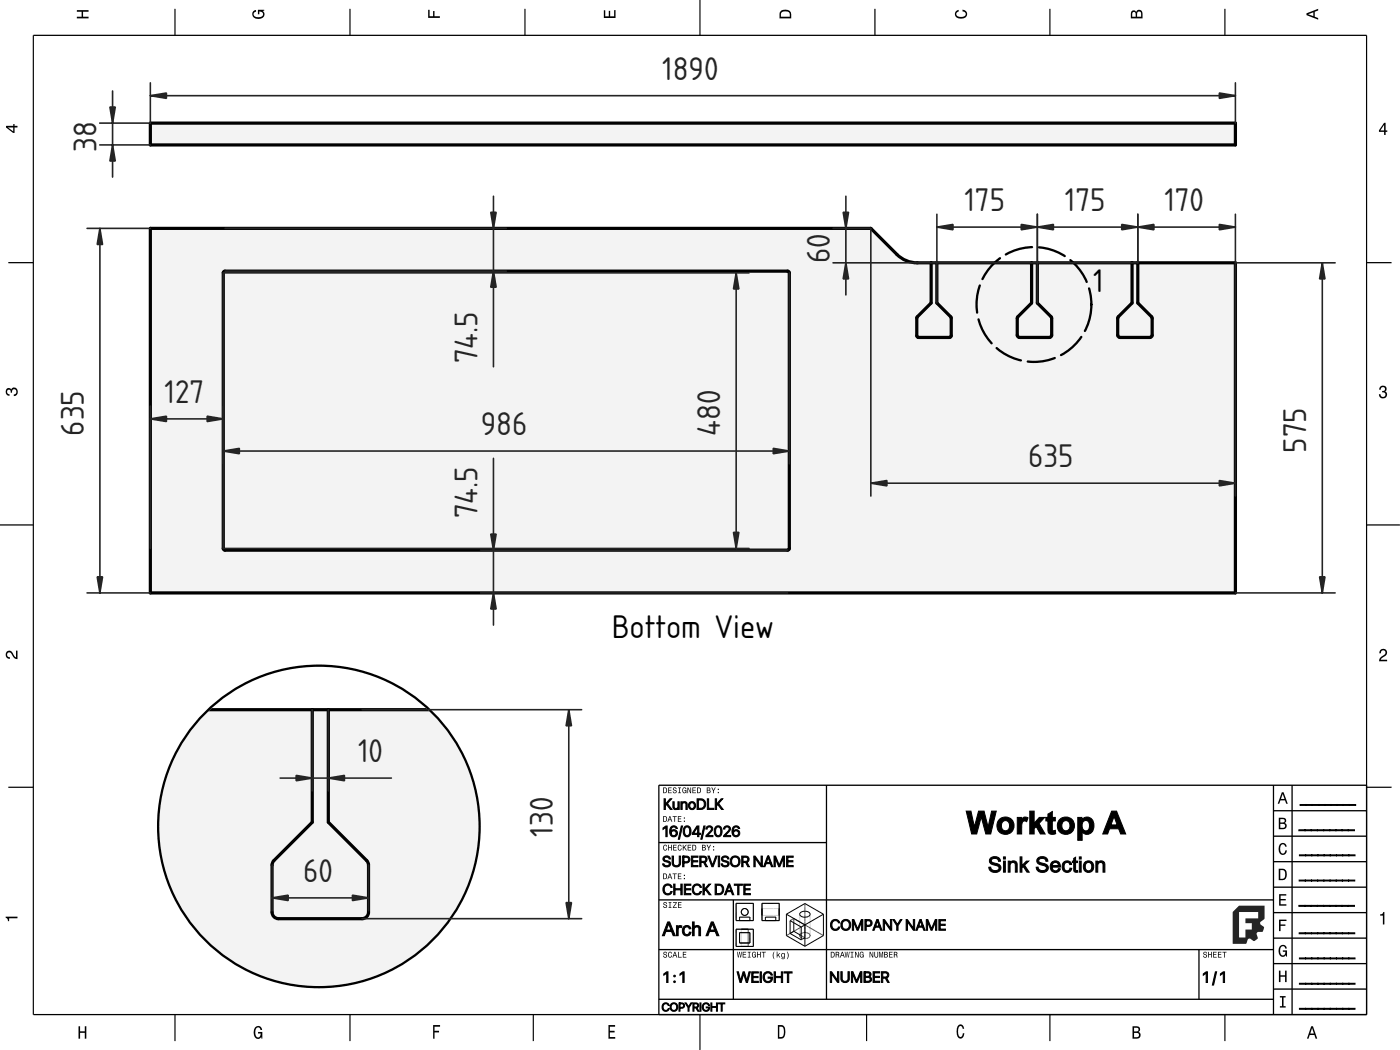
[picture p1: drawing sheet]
<svg xmlns="http://www.w3.org/2000/svg" width="305mm" height="229mm" viewBox="0 0 305 229" stroke-linecap="round" stroke-linejoin="round" font-family="sans-serif">
<defs><g id="words">
<g font-size="6.7" fill="#212529">
<text x="144.2" y="17.4">1890</text>
<text x="21" y="33" transform="rotate(-90 21 33)">38</text>
<text x="210" y="46">175</text>
<text x="231.8" y="46">175</text>
<text x="253.5" y="46">170</text>
<text x="180.7" y="57.2" transform="rotate(-90 180.7 57.2)">60</text>
<text x="104" y="79.1" transform="rotate(-90 104 79.1)">74.5</text>
<text x="35.8" y="87.7">127</text>
<text x="18.3" y="94.8" transform="rotate(-90 18.3 94.8)">635</text>
<text x="104.7" y="94.7">986</text>
<text x="156.8" y="94.9" transform="rotate(-90 156.8 94.9)">480</text>
<text x="223.9" y="101.7">635</text>
<text x="284.4" y="98.6" transform="rotate(-90 284.4 98.6)">575</text>
<text x="104" y="112.9" transform="rotate(-90 104 112.9)">74.5</text>
<text x="78" y="165.9">10</text>
<text x="120.4" y="182.1" transform="rotate(-90 120.4 182.1)">130</text>
<text x="66" y="192">60</text>
</g>
<g font-size="6.7">
<text x="238" y="63.5">1</text>
<text x="133.2" y="138.9">Bottom View</text>
</g>
</g></defs>
<g fill="none" stroke="#000" stroke-width=".26">
<path d="M7.3 7.7h290.2v213.2h-290.2zM38.1 1.9v5.8M76.2 1.9v5.8M114.3 1.9v5.8M152.4 0v7.7M190.5 1.9v5.8M228.6 1.9v5.8M266.7 1.9v5.8M1.8 57.2h5.5M297.5 57.2h5.5M0 114.3h7.3M297.5 114.3h7.3"/>
<path d="M1.8 171.4h5.5M297.5 171.4h5.5M38.1 220.9v5.8M76.2 220.9v5.8M116.1 220.9v5.8M152.4 220.9v7.7M188.7 220.9v5.8M228.6 220.9v5.8M266.7 220.9v5.8"/>
</g>
<g fill="#000">
<path d="M16.7 2.2h2.6v.4h-1.2v1h1.2v.4h-2.6v-.4h1.1v-1h-1.1z" fill-rule="evenodd"/>
<path d="M55.1 2.5l.6-.3v.3l-.2 .1a.54 .54 0 0 0-.3 .5 .54 .54 0 0 0 .3 .5 1.19 1.19 0 0 0 1.8-.5 .68 .68 0 0 0-.8-.6v.6h-.4v-1h1.4v.2l-.3 .1 .3 .3a1.04 1.04 0 0 1-.2 1.1 1.04 1.04 0 0 1-1 .3 1.07 1.07 0 0 1-1.2-.4 1.07 1.07 0 0 1 0-1.2z" fill-rule="evenodd"/>
<path d="M93.2 2.1h.3v1.4h.8v-1.1h.3v1.1h1.2v.4h-2.6z" fill-rule="evenodd"/>
<path d="M131.5 2.2h.3v1.4h.7v-1.2h.3v1.2h.9v-1.4h.3v1.7h-2.5z" fill-rule="evenodd"/>
<path d="M170 2.3a1.76 1.76 0 0 0-.3 1.7h2.6v-.9a1.37 1.37 0 0 0-2.3-.8zM170.2 2.6l.3-.1a.96 .96 0 0 1 1.1 .1 .96 .96 0 0 1 .4 1h-2l.1-.8z" fill-rule="evenodd"/>
<path d="M208.1 2.5l.6-.4v.4l-.2 .1a.52 .52 0 0 0-.3 .4 .52 .52 0 0 0 .3 .5 1.2 1.2 0 0 0 1.8-.4 .67 .67 0 0 0-.7-.6v-.4a1.01 1.01 0 0 1 1 1.2 1.01 1.01 0 0 1-1.4 .8 1.03 1.03 0 0 1-1.1-.4 1.03 1.03 0 0 1 0-1.2z" fill-rule="evenodd"/>
<path d="M246.4 2.5l-.2 1.5h2.5v-1a.71 .71 0 0 0-.5-.9 .71 .71 0 0 0-.8 .5 .59 .59 0 0 0-1-.1zM246.6 2.7l.3-.1 .3 .1 .1 .9h-.8zM247.7 2.6l.3-.1a.43 .43 0 0 1 .4 .5v.6h-.8z" fill-rule="evenodd"/>
<path d="M284.4 2.9v.4l2.6 1v-.4l-.8-.3v-1l.8-.3v-.4zM284.8 3.1l1.1-.4v.8z" fill-rule="evenodd"/>
<path d="M1.3 27.4v.4l1.5 1.1h.4v-1.1h.6v-.4h-.6v-.4h-.3v.4zM1.7 27.8h1.2v.8z" fill-rule="evenodd"/>
<path d="M301.3 26.7l-1.1 1.7v.3h1.1v.7h.4v-.7h.3v-.3h-.3v-1.7zM301.3 27.2v1.2h-.8z" fill-rule="evenodd"/>
<path d="M1.4 84.7a.6 .6 0 0 1 1 .1 .77 .77 0 0 1 1-.4 .77 .77 0 0 1 .5 .9 .83 .83 0 0 1-.9 .9v-.3a.53 .53 0 0 0 .6-.8 .53 .53 0 0 0-1 0v.4h-.3v-.2a.43 .43 0 0 0-.5-.5 .43 .43 0 0 0-.2 .7l.5 .3v.4a.91 .91 0 0 1-.8-.6 .91 .91 0 0 1 .1-.9z" fill-rule="evenodd"/>
<path d="M300.5 84.2a.76 .76 0 0 1 1.1-.1 .76 .76 0 0 1 0 1.1 .87 .87 0 0 1-.2 1.5 .87 .87 0 0 1-1.2-.9h.3a.54 .54 0 0 0 .6 .7 .54 .54 0 0 0 .5-.6 .54 .54 0 0 0-.7-.5v-.3a.46 .46 0 0 0 .6-.3 .46 .46 0 0 0-.3-.6 .46 .46 0 0 0-.6 .4v.2h-.3z" fill-rule="evenodd"/>
<path d="M1.4 141.9a.87 .87 0 0 1 1-.2 .87 .87 0 0 1 .5 .8l.6 .6v-1.4h.3v1.8a2.05 2.05 0 0 1-1.5-1.4 .53 .53 0 0 0-.8 .4 .53 .53 0 0 0 .7 .6v.3a.91 .91 0 0 1-.9-.5 .91 .91 0 0 1 .1-1z" fill-rule="evenodd"/>
<path d="M300.5 141.5a.89 .89 0 0 1 1.5 .3 .89 .89 0 0 1-.8 1.2l-.6 .6h1.4v.4h-1.8a2.1 2.1 0 0 1 1.3-1.6 .52 .52 0 0 0-.3-.8 .52 .52 0 0 0-.6 .6h-.3z" fill-rule="evenodd"/>
<path d="M144.4 171.4v1.3a.69 .69 0 0 0 .8-.3 .69 .69 0 0 0-.1-.8zM144.5 171.6a.48 .48 0 0 1 .6 .5 .48 .48 0 0 1-.6 .4zM145.5 171.4v1.3h.7v-.2h-.6v-.4h.6v-.1h-.6v-.4h.6v-.2zM146.6 171.5a.44 .44 0 0 0 0 .5 .44 .44 0 0 0 .5 .2 .26 .26 0 0 1-.2 .4 .26 .26 0 0 1-.3-.3h-.1a.44 .44 0 0 0 .4 .4 .44 .44 0 0 0 .4-.5 .44 .44 0 0 0-.6-.3 .23 .23 0 0 1 .2-.4 .23 .23 0 0 1 .2 .3h.2v-.2l-.2-.2zM147.6 171.4v.2h.3v.9h-.3v.2h.7v-.2h-.3v-.9h.3v-.2zM148.7 171.6a.62 .62 0 0 0-.2 .7 .62 .62 0 0 0 .7 .4l.1-.2 .1 .2v-.7h-.4v.2h.3l-.2 .3a.5 .5 0 0 1-.4-.4 .5 .5 0 0 1 .4-.5l.3 .2-.2-.4zM149.7 171.4v1.3h.1v-1l.5 1h.2v-1.3h-.2v1.1l-.4-1.1zM150.7 171.4v1.3h.8v-.2h-.6v-.4h.6v-.1h-.6v-.4h.6v-.2zM151.8 171.4v1.3a.69 .69 0 0 0 .7-.3 .69 .69 0 0 0 0-.8zM151.9 171.6a.48 .48 0 0 1 .6 .5 .48 .48 0 0 1-.6 .4zM153.9 171.4v1.3h.4a.35 .35 0 0 0 .4-.3 .35 .35 0 0 0-.2-.4l.2-.2-.1-.3zM154 171.6h.3a.19 .19 0 0 1 .2 .2 .19 .19 0 0 1-.2 .2h-.3zM154 172.1h.3a.22 .22 0 0 1 .2 .2 .22 .22 0 0 1-.2 .2h-.3zM154.8 171.4l.5 .8v.5h.1v-.5l.4-.8h-.2l-.3 .6-.3-.6zM156.3 172.4v.3h.2v-.3zM156.3 171.7v.3h.2v-.3z" fill-rule="evenodd"/>
<path d="M144.4 177.7v1.2a.69 .69 0 0 0 .8-.2 .69 .69 0 0 0-.1-.9zM144.5 177.8a.48 .48 0 0 1 .6 .5 .48 .48 0 0 1-.6 .5zM145.7 177.7l-.4 1.2h.2l.1-.3h.5l.1 .3h.2l-.5-1.2zM145.8 177.9l.2 .5h-.3zM146.4 177.7v.1h.4v1.1h.2v-1.1h.3v-.1zM147.6 177.7v1.2h.8v-.1h-.7v-.4h.6v-.2h-.6v-.4h.6v-.1zM148.9 178.7v.2h.2v-.2zM148.9 178v.2h.2v-.2z" fill-rule="evenodd"/>
<path d="M279.1 172.5l-.9 2.5h.3l.3-.7h1l.2 .7h.4l-1-2.5zM279.3 172.8l.4 1.1h-.8z" fill-rule="evenodd"/>
<path d="M278.4 178v2.5h.9a.7 .7 0 0 0 .8-.5 .7 .7 0 0 0-.4-.8 .61 .61 0 0 0 .3-.8 .61 .61 0 0 0-.7-.4zM278.7 178.3h.6a.38 .38 0 0 1 .4 .4 .38 .38 0 0 1-.5 .4h-.5zM278.7 179.4h.6a.44 .44 0 0 1 .5 .4 .44 .44 0 0 1-.5 .4h-.6z" fill-rule="evenodd"/>
<path d="M1.2 199.6h2.6v.3h-1.8v.7h-.3a.59 .59 0 0 0-.5-.8z" fill-rule="evenodd"/>
<path d="M144.5 196.5a.44 .44 0 0 0 0 .5 .44 .44 0 0 0 .5 .2 .26 .26 0 0 1-.2 .4 .26 .26 0 0 1-.3-.4h-.1a.44 .44 0 0 0 .5 .5 .44 .44 0 0 0 .3-.5 .44 .44 0 0 0-.6-.3 .23 .23 0 0 1 .2-.4 .23 .23 0 0 1 .3 .3h.1v-.2l-.2-.2zM145.6 196.4v.2h.2v.9h-.2v.2h.6v-.2h-.3v-.9h.3v-.2zM146.5 196.4v.2h.7l-.7 1.1h.9v-.2h-.7l.7-1.1zM147.6 196.4v1.3h.8v-.2h-.6v-.4h.5v-.2h-.5v-.3h.6v-.2z" fill-rule="evenodd"/>
<path d="M144.4 190.2v1.2a.69 .69 0 0 0 .8-.3 .69 .69 0 0 0-.1-.8zM144.5 190.3a.48 .48 0 0 1 .6 .5 .48 .48 0 0 1-.6 .5zM145.7 190.2l-.4 1.2h.2l.1-.4h.5l.1 .4h.2l-.5-1.2zM145.8 190.3l.2 .6h-.3zM146.4 190.2v.1h.4v1.1h.2v-1.1h.3v-.1zM147.6 190.2v1.2h.8v-.1h-.7v-.5h.6v-.1h-.6v-.4h.6v-.1zM148.9 191.1v.3h.2v-.3zM148.9 190.4v.3h.2v-.3z" fill-rule="evenodd"/>
<path d="M144.5 184.1l-.1 .4a.5 .5 0 0 0 .6 .7l.3-.5h-.2l-.2 .3a.51 .51 0 0 1-.4-.5 .51 .51 0 0 1 .4-.4l.3 .2-.2-.4zM145.5 183.9v1.3h.1v-.6h.5v.6h.2v-1.3h-.2v.5h-.5v-.5zM146.6 183.9v1.3h.7v-.2h-.6v-.4h.6v-.2h-.6v-.3h.6v-.2zM147.7 184.1l-.2 .4a.5 .5 0 0 0 .7 .7l.2-.5h-.1l-.2 .3a.51 .51 0 0 1-.4-.5 .51 .51 0 0 1 .4-.4l.3 .2-.3-.4zM148.6 183.9v1.3h.2l.2-.6 .4 .6h.2l-.5-.8 .4-.5h-.2l-.5 .6v-.6zM149.7 183.9v1.3h.8v-.2h-.6v-.4h.5v-.2h-.5v-.3h.6v-.2zM150.7 183.9v1.3a.69 .69 0 0 0 .8-.3 .69 .69 0 0 0 0-.8zM150.9 184.1a.48 .48 0 0 1 .5 .4 .48 .48 0 0 1-.5 .5zM152.8 183.9v1.3h.5a.35 .35 0 0 0 .4-.3 .35 .35 0 0 0-.2-.4l.1-.2-.1-.3zM153 184.1h.3a.19 .19 0 0 1 .2 .2 .19 .19 0 0 1-.3 .1h-.2zM153 184.6h.3a.22 .22 0 0 1 .2 .2 .22 .22 0 0 1-.2 .2h-.3zM153.8 183.9l.4 .8v.5h.2v-.5l.4-.8h-.2l-.3 .6-.3-.6zM155.2 184.9v.3h.3v-.3zM155.2 184.2v.3h.3v-.3z" fill-rule="evenodd"/>
<path d="M278.5 194.7h1.5v.3h-1.2v.7h1.1v.3h-1.1v.9h1.3v.3h-1.6z" fill-rule="evenodd"/>
<path d="M278.4 189.1v2.5h.8a1.37 1.37 0 0 0 .7-2.2 1.56 1.56 0 0 0-1.5-.3zM278.7 189.4a.98 .98 0 0 1 1.2 .8 .98 .98 0 0 1-.7 1.1h-.5z" fill-rule="evenodd"/>
<path d="M278.6 183.8a.85 .85 0 0 1 1-.3 .85 .85 0 0 1 .5 .8h-.3l-.1-.2a.47 .47 0 0 0-.4-.3 .47 .47 0 0 0-.4 .3l-.2 .3a1.13 1.13 0 0 0 .6 1.4 .64 .64 0 0 0 .5-.7h.4a.89 .89 0 0 1-.8 1 .89 .89 0 0 1-1-.7v-1.1z" fill-rule="evenodd"/>
<path d="M144.5 207.3a.44 .44 0 0 0 0 .5 .44 .44 0 0 0 .5 .2 .26 .26 0 0 1-.2 .4 .26 .26 0 0 1-.3-.3h-.1a.44 .44 0 0 0 .5 .4 .44 .44 0 0 0 .3-.5 .44 .44 0 0 0-.6-.3 .23 .23 0 0 1 .2-.4 .23 .23 0 0 1 .3 .3h.1v-.2l-.2-.2zM145.6 207.4l-.2 .5a.5 .5 0 0 0 .6 .6l.3-.5h-.1l-.2 .3a.51 .51 0 0 1-.4-.4 .51 .51 0 0 1 .4-.5l.3 .2-.3-.4zM146.8 207.2l-.4 1.3h.2l.1-.4h.5l.1 .4h.2l-.5-1.3zM146.9 207.4l.2 .6h-.4zM147.6 207.2v1.3h.8v-.2h-.6v-1.1zM148.7 207.2v1.3h.7v-.2h-.6v-.4h.6v-.1h-.6v-.4h.6v-.2z" fill-rule="evenodd"/>
<path d="M160.5 207.2l.2 1.3h.1l.2-1.1 .2 1.1h.1l.2-1.3h-.1l-.2 1.1-.1-1.1h-.2l-.1 1.1-.2-1.1zM161.7 207.2v1.3h.8v-.2h-.7v-.4h.6v-.2h-.6v-.3h.6v-.2zM162.8 207.2v.2h.2v.9h-.2v.2h.6v-.2h-.2v-.9h.2v-.2zM163.8 207.4a.62 .62 0 0 0-.1 .7 .62 .62 0 0 0 .6 .4l.2-.2 .1 .2v-.7h-.4v.2h.2l-.1 .3a.5 .5 0 0 1-.4-.5 .5 .5 0 0 1 .4-.4l.3 .2-.3-.4zM164.8 207.2v1.3h.2v-.6h.5v.6h.1v-1.3h-.1v.5h-.5v-.5zM165.8 207.2v.2h.4v1.1h.2v-1.1h.3v-.2zM168.5 207.2a1.14 1.14 0 0 0 .1 1.6 1.56 1.56 0 0 1 0-1.6zM169.1 207.2v1.3h.2l.1-.5 .3 .5h.2l-.4-.6 .4-.4h-.2l-.4 .4v-.7zM170.2 207.6a.49 .49 0 0 0-.2 .6 .49 .49 0 0 0 .6 .3l.1-.2a.26 .26 0 0 1-.1 .4 .26 .26 0 0 1-.3-.1h-.2a.38 .38 0 0 0 .5 .3 .38 .38 0 0 0 .3-.5v-.9l-.2 .2-.3-.2zM170.3 207.7l.1-.1a.32 .32 0 0 1 .3 .4 .32 .32 0 0 1-.4 .3zM171.3 207.2a1.57 1.57 0 0 1 0 1.6 1.03 1.03 0 0 0 0-1.6z" fill-rule="evenodd"/>
<path d="M180.9 207.2v1.3a.69 .69 0 0 0 .7-.3 .69 .69 0 0 0 0-.8zM181 207.4a.48 .48 0 0 1 .6 .4 .48 .48 0 0 1-.6 .5zM181.9 207.2v1.3h.2v-.6a.37 .37 0 0 1 .4 .1 .37 .37 0 0 1 .1 .5l.2-.1-.2-.5a.35 .35 0 0 0 .1-.4 .35 .35 0 0 0-.4-.3zM182.1 207.4h.2a.21 .21 0 0 1 .2 .2 .21 .21 0 0 1-.2 .2h-.2zM183.3 207.2l-.4 1.3h.1l.1-.4h.5l.2 .4h.1l-.4-1.3zM183.4 207.4l.2 .6h-.4zM183.9 207.2l.2 1.3h.2l.1-1.1 .2 1.1h.2l.2-1.3h-.2l-.1 1.1-.2-1.1h-.1l-.2 1.1-.2-1.1zM185.2 207.2v.2h.2v.9h-.2v.2h.6v-.2h-.2v-.9h.2v-.2zM186.2 207.2v1.3h.1v-1.1l.5 1.1h.2v-1.3h-.2v1l-.5-1zM187.3 207.4a.62 .62 0 0 0-.2 .7 .62 .62 0 0 0 .7 .4l.1-.2 .1 .2v-.7h-.4v.2h.3l-.2 .3a.5 .5 0 0 1-.4-.5 .5 .5 0 0 1 .4-.4l.3 .2-.2-.4zM189.3 207.2v1.3h.2v-1.1l.4 1.1h.2v-1.3h-.1v1l-.5-1zM190.4 207.2v.8a.43 .43 0 0 0 .4 .5 .43 .43 0 0 0 .4-.5v-.8h-.2v1.1h-.4l-.1-1.1zM191.4 207.2v1.3h.1v-1.2l.3 1.2h.1l.2-1.2v1.2h.2v-1.3h-.2l-.3 1.1-.2-1.1zM192.5 207.2v1.3h.4a.35 .35 0 0 0 .4-.3 .35 .35 0 0 0-.2-.4l.2-.2-.1-.3zM192.6 207.4h.3a.19 .19 0 0 1 .2 .2 .19 .19 0 0 1-.2 .1h-.3zM192.6 207.9h.3a.22 .22 0 0 1 .3 .2 .22 .22 0 0 1-.3 .2h-.3zM193.6 207.2v1.3h.7v-.2h-.6v-.4h.6v-.2h-.6v-.3h.6v-.2zM194.6 207.2v1.3h.2v-.6a.37 .37 0 0 1 .4 .1 .37 .37 0 0 1 0 .5l.2-.1-.2-.5a.35 .35 0 0 0 .2-.4 .35 .35 0 0 0-.4-.3zM194.8 207.4h.2a.21 .21 0 0 1 .2 .2 .21 .21 0 0 1-.2 .2h-.2z" fill-rule="evenodd"/>
<path d="M262.1 207.3a.44 .44 0 0 0 0 .5 .44 .44 0 0 0 .5 .2 .26 .26 0 0 1-.2 .4 .26 .26 0 0 1-.3-.3h-.2a.44 .44 0 0 0 .5 .4 .44 .44 0 0 0 .4-.5 .44 .44 0 0 0-.6-.3 .23 .23 0 0 1 .1-.4 .23 .23 0 0 1 .3 .3h.2l-.1-.2-.2-.2zM263 207.2v1.3h.2v-.6h.5v.6h.1v-1.3h-.1v.5h-.5v-.5zM264.1 207.2v1.3h.8v-.2h-.6v-.4h.5v-.1h-.5v-.4h.6v-.2zM265.2 207.2v1.3h.7v-.2h-.6v-.4h.6v-.1h-.6v-.4h.6v-.2zM266.1 207.2v.2h.4v1.1h.2v-1.1h.3v-.2z" fill-rule="evenodd"/>
<path d="M278.4 211.3h.4v1h1v-1h.3v2.5h-.3v-1.2h-1v1.2h-.4z" fill-rule="evenodd"/>
<path d="M278.5 200.2h1.6v.3h-1.3v.8h1v.3h-1v1.1h-.3z" fill-rule="evenodd"/>
<path d="M278.6 216.9h1.3v.3h-.5v1.9h.5v.3h-1.3v-.3h.5v-1.9h-.5z" fill-rule="evenodd"/>
<path d="M278.6 206.1a.85 .85 0 0 1 1-.4 .85 .85 0 0 1 .6 .8h-.4v-.2a.49 .49 0 0 0-.5-.3 .49 .49 0 0 0-.4 .2 1.2 1.2 0 0 0 .4 1.8 .66 .66 0 0 0 .6-.8h-.6v-.3h.9v1.4h-.2v-.4l-.3 .3a.85 .85 0 0 1-1.3-.6v-1.1z" fill-rule="evenodd"/>
<path d="M300.5 199.1a.57 .57 0 0 0 .7-.6h.2v2.8h-.3v-2h-.6z" fill-rule="evenodd"/>
<path d="M17.1 223.4h.3v1.1h1.1v-1.1h.3v2.7h-.3v-1.2h-1.1v1.2h-.3z" fill-rule="evenodd"/>
<path d="M55.5 223.7a.86 .86 0 0 1 1-.3 .86 .86 0 0 1 .6 .8h-.4v-.2a.48 .48 0 0 0-.8-.3 1.64 1.64 0 0 0 0 2.1 .64 .64 0 0 0 .9-.8h-.6v-.3h.9v1.4h-.2v-.3l-.3 .3a.85 .85 0 0 1-1.3-.7v-1.2z" fill-rule="evenodd"/>
<path d="M94.3 223.2h1.5v.3h-1.2v.9h1v.4h-1v1.3h-.3z" fill-rule="evenodd"/>
<path d="M132.5 223.2h1.4v.3h-1.1v.9h1v.4h-1v1h1.1v.3h-1.4z" fill-rule="evenodd"/>
<path d="M169.4 223.2v2.9h.7a1.17 1.17 0 0 0 .9-1.4 1.33 1.33 0 0 0-.7-1.5zM169.7 223.5l.7 .1a1.95 1.95 0 0 1 0 2.1l-.7 .1z" fill-rule="evenodd"/>
<path d="M208.8 223.1a.8 .8 0 0 1 .8 .1 .8 .8 0 0 1 .3 .8h-.3l-.1-.3a.4 .4 0 0 0-.6-.3 2.15 2.15 0 0 0 0 2.3l.2 .1a.73 .73 0 0 0 .5-.8h.4a.93 .93 0 0 1-1.2 1 2.36 2.36 0 0 1 0-2.9z" fill-rule="evenodd"/>
<path d="M246.6 223.4v2.7h.9a.76 .76 0 0 0 .8-.5 .76 .76 0 0 0-.4-.9 .66 .66 0 0 0 .3-.8 .66 .66 0 0 0-.7-.5zM246.9 223.8h.5a.4 .4 0 0 1 .5 .4 .4 .4 0 0 1-.5 .4h-.5zM246.9 224.9h.5a.47 .47 0 0 1 .6 .4 .47 .47 0 0 1-.5 .5h-.6z" fill-rule="evenodd"/>
<path d="M285.5 223.4l-1 2.7h.4l.2-.8h1.1l.2 .8h.4l-1-2.7zM285.7 223.8l.4 1.2h-.8z" fill-rule="evenodd"/>
</g>
<path d="M283 175.2h1.4v.2h-1.4zM284.4 175.2h1.3v.2h-1.3zM285.7 175.2h1.4v.2h-1.4zM287.1 175.2h1.3v.2h-1.3zM288.4 175.2h1.4v.2h-1.4zM289.8 175.2h1.3v.2h-1.3zM291.1 175.2h1.4v.2h-1.4zM292.5 175.2h1.3v.2h-1.3zM293.8 175.2h1.3v.2h-1.3z" fill="#000" stroke="#000" stroke-width=".22"/>
<g fill="none" stroke="#000" stroke-width=".29">
<path d="M143.4 171h154.1v49.9h-154.1zM179.9 171v46.6M277.3 176.5h20.2M277.3 171v49.9M281.3 171v49.9M143.4 195.9h133.9M143.4 183.4h36.5M159.7 195.9v21.7M277.3 198.7h20.2M277.3 193.2h20.2M277.3 187.6h20.2M277.3 182.1h20.2"/>
<path d="M143.4 217.6h133.9M143.4 206.7h133.9M261 206.7v10.9M277.3 215.3h20.2M277.3 209.8h20.2M277.3 204.2h20.2"/>
</g>
<path d="M268.4 198.6v6.9h2.8l.2-.2 .4-.9 .3-.1 .9 .6 .7-.5 .1-.3-.2-.9 .2-.3 1.1-.1 .3-.8-.1-.2-.7-.6v-.3l.9-.8v-2.9h-5.5zM269.8 198.6h4.1v1.3h-2.8v1.1h1.4v1.4h-1.4v1.7h-1.3z" fill-rule="evenodd" fill="#212529"/>
<g fill="none" stroke="#000" stroke-width=".22">
<path d="M150.8 89.4h.1M160.3 196.7h3.7v3.7h-3.7zM165.9 196.7h3.7v3.7h-3.7zM165.9 199.3h3.7M165.9 197.8h3.7M171.2 199v4.7M171.2 199l8.1 4.7M174.1 199v4.7M174.1 199a1.31 1.31 0 0 0 2.3 0M174.1 199a1.32 1.32 0 0 1 2.3 0M175.2 196.7v9.3M175.2 196.7l-4 2.3"/>
<path d="M175.2 196.7l4.1 2.3M176.4 199v4.7M179.3 199l-8.1 4.7M179.3 199v4.7M160.3 202.3h3.7v3.8h-3.7zM161 200.4v-.7h2.3v.7M161 203.1h2.3v2.2h-2.3zM161.4 202.3v3.8M162.9 202.3v3.8M166.6 200.4v-.7h2.3v.7M171.2 203.7l4 2.3M172 200.4l.8-.4v2.8l2.4 1.4-.8 .4"/>
<path d="M172 200.4l2.4 1.4v2.8M172 200.4v2.8l2.4 1.4M174.1 203.7a1.31 1.31 0 0 0 2.3 0M174.1 203.7a1.32 1.32 0 0 1 2.3 0M179.3 203.7l-4.1 2.3"/>
<circle cx="162.1" cy="198.6" r=".75"/>
</g>
<g fill="#000" stroke="#000" stroke-width=".22">
<path d="M145.9 173.9h.3l-1.4 1.5v-.3zM144.6 173.9h.3v2.3h-.3zM145.3 174.9l1 1.3h-.4l-.8-1.1zM146.5 174.6h.3v1a.41 .41 0 0 0 .4 .4 .41 .41 0 0 0 .4-.5v-.9h.3v1.6h-.3v-.2a.59 .59 0 0 1-.7 .2 .59 .59 0 0 1-.4-.6zM148.2 174.6h.3v.2a.6 .6 0 0 1 .7-.2 .6 .6 0 0 1 .4 .5v1.1h-.3v-1a.41 .41 0 0 0-.4-.4 .41 .41 0 0 0-.4 .4v1h-.3zM149.8 175.4a.85 .85 0 0 1 1.7 0 .85 .85 0 0 1-1.7 0zM150.3 174.9a.56 .56 0 0 0-.1 .9 .56 .56 0 0 0 .9-.1 .56 .56 0 0 0 0-.7 .56 .56 0 0 0-.8-.1zM151.8 173.9h.7a1.16 1.16 0 0 1 1.1 1.2 1.16 1.16 0 0 1-1.1 1.1h-.7zM152 174.2v1.8a.92 .92 0 0 0 1.3-.9 .8 .8 0 0 0-.8-.9zM154 173.9h.3v2.1h1.1v.2h-1.4zM157 173.9h.4l-1.4 1.5v-.3zM155.7 173.9h.3v2.3h-.3zM156.4 174.9l1 1.3h-.3l-.9-1.1z"/>
<path d="M144.3 180.3l.7-.5h.2v2.3h-.2v-2l-.7 .5zM146.1 180.1a.81 .81 0 0 1 1.4 .3h-.3a.64 .64 0 0 0-.9-.2 .64 .64 0 0 0-.2 .8v.4a.53 .53 0 0 0 .8 .5 .53 .53 0 0 0 .1-.9 .53 .53 0 0 0-.8 .3l-.2 .1a.75 .75 0 0 1 .8-.7 .75 .75 0 0 1 .8 .7 .75 .75 0 0 1-.7 .8 1.2 1.2 0 0 1-1.1-.7 1.2 1.2 0 0 1 .2-1.3zM148.3 179.8h.3l-.7 2.9h-.2zM149 180a.88 .88 0 0 1 1.1 0 .88 .88 0 0 1 .3 1 .9 .9 0 0 1-.8 1.2 .9 .9 0 0 1-.9-1.2zM149.3 180.2l-.3 .8a.64 .64 0 0 0 .6 .9 .64 .64 0 0 0 .6-.9 .65 .65 0 0 0-.2-.7 .65 .65 0 0 0-.7-.1zM151.7 179.8h.5v1.6h.3v.3h-.3v.4h-.3v-.4h-1.2v-.3zM151.9 180.1l-.9 1.3h.9zM153.2 179.8h.3l-.7 2.9h-.2zM153.9 180a.75 .75 0 0 1 1.1 .1 .75 .75 0 0 1-.2 1.1l-.8 .8 .1-.2v.2l-.1-.1h1.2v.2h-1.5v-.2l.9-1a.48 .48 0 0 0 .1-.8 .48 .48 0 0 0-.7 .4h-.3zM155.8 180a.88 .88 0 0 1 1.1 0 .88 .88 0 0 1 .3 1 .9 .9 0 0 1-.8 1.2 .9 .9 0 0 1-.9-1.2zM156.1 180.2l-.3 .8a.64 .64 0 0 0 .6 .9 .64 .64 0 0 0 .5-.9 .65 .65 0 0 0-.1-.7 .65 .65 0 0 0-.7-.1zM157.8 180a.75 .75 0 0 1 1.1 .1 .75 .75 0 0 1-.3 1.1l-.7 .8v-.2v.2v-.1h1.2v.2h-1.6v-.2l1-1a.48 .48 0 0 0 .1-.8 .48 .48 0 0 0-.8 .4h-.3zM159.7 180.1a.81 .81 0 0 1 1.3 .3h-.3a.64 .64 0 0 0-.8-.2 .64 .64 0 0 0-.3 .8l.1 .4a.53 .53 0 0 0 .8 .5 .53 .53 0 0 0 .1-.9 .53 .53 0 0 0-.9 .3l-.1 .1a.75 .75 0 0 1 .7-.7 .75 .75 0 0 1 .8 .7 .75 .75 0 0 1-.6 .8 1.2 1.2 0 0 1-1.1-.7 1.2 1.2 0 0 1 .1-1.3z"/>
<path d="M144.6 186.5a.85 .85 0 0 1 1.4 .5h-.3a.47 .47 0 0 0-.6-.5 .47 .47 0 0 0-.3 .8 .96 .96 0 0 1 1.2 1 .92 .92 0 0 1-.9 .4 .92 .92 0 0 1-.8-.6h.3a.53 .53 0 0 0 .6 .4 .53 .53 0 0 0 .4-.7 1.36 1.36 0 0 1-1.3-.8zM146.3 186.4h.3v1.5a.63 .63 0 0 0 .7 .6 .63 .63 0 0 0 .6-.6v-1.5h.3v1.5a.92 .92 0 0 1-.9 .8 .92 .92 0 0 1-1-.8zM148.8 186.4h.6a.75 .75 0 0 1 .8 .7 .75 .75 0 0 1-.8 .8h-.6v-.3h.6a.49 .49 0 0 0 .5-.5 .49 .49 0 0 0-.5-.5h-.6zM148.6 186.4h.3v2.3h-.3zM150.5 186.4h1.5v.2h-1.2v.8h1.1v.2h-1.1v.8h1.2v.3h-1.5zM152.3 186.4a1.62 1.62 0 0 1 1.4 .2 .71 .71 0 0 1-.2 1.1l.5 1h-.3l-.5-.9h-.6v.9h-.3zM152.6 186.6v.9h.6a.45 .45 0 0 0 .4-.4 .45 .45 0 0 0-.4-.5zM154.1 186.4h.3l.7 2 .7-2h.3l-.8 2.3h-.3zM156.4 186.4h.3v2.3h-.3zM157.3 186.5a.85 .85 0 0 1 1.4 .5h-.3a.47 .47 0 0 0-.6-.5 .47 .47 0 0 0-.2 .8 .96 .96 0 0 1 1.1 1 .92 .92 0 0 1-.9 .4 .92 .92 0 0 1-.8-.6h.3a.53 .53 0 0 0 .6 .4 .53 .53 0 0 0 .4-.7 1.36 1.36 0 0 1-1.2-.8zM159.3 186.6a1.14 1.14 0 0 1 1.8 .9 1.14 1.14 0 0 1-1.8 1 1.43 1.43 0 0 1 0-1.9zM159.5 186.9a.86 .86 0 0 0 0 1.2 .86 .86 0 0 0 1.2-.1l.1-.1a.84 .84 0 0 0-.2-1 .84 .84 0 0 0-1.1 0zM161.5 186.4a1.62 1.62 0 0 1 1.4 .2 .71 .71 0 0 1-.3 1.1l.6 1h-.4l-.5-.9h-.5v.9h-.3zM161.8 186.6v.9h.5a.45 .45 0 0 0 .5-.4 .45 .45 0 0 0-.5-.5zM164.1 186.4h.3l1.5 2.2-.3-.4h.1v-1.8h.3v2.3h-.3l-1.5-2.2 .3 .4h-.1v1.8h-.3zM167.1 186.4h.2v.3l-.8 2h-.3zM166.7 187.8h1.1l.1 .2h-1.3zM167.3 186.4h.1l.9 2.3h-.4zM168.5 186.4h.4l.8 1.9 .8-1.9h.3v2.3h-.3v-1.8h-.1l.3-.5-.9 2.3h-.3l-.9-2.3 .3 .5h-.1v1.8h-.3zM171.3 186.4h1.4v.2h-1.2v.8h1.1v.2h-1.1v.8h1.2v.3h-1.4z"/>
<path d="M144.7 192.7a1 1 0 0 1 1.6 .5h-.3a.77 .77 0 0 0-1-.4 .77 .77 0 0 0-.4 1 .72 .72 0 0 0 .6 .8 .72 .72 0 0 0 .8-.5h.3a1.08 1.08 0 0 1-1.4 .6 1.08 1.08 0 0 1-.5-1.5zM146.7 192.5h.3v1h1.2v-1h.3v2.3h-.3v-1.1h-1.2v1.1h-.3zM149 192.5h1.4v.2h-1.1v.8h1v.2h-1v.8h1.1v.3h-1.4zM151 192.7a1 1 0 0 1 1.7 .5h-.3a.77 .77 0 0 0-1-.4 .77 .77 0 0 0-.4 1 .72 .72 0 0 0 .6 .8 .72 .72 0 0 0 .8-.5h.3a1.08 1.08 0 0 1-1.5 .6 1.08 1.08 0 0 1-.4-1.5zM154.3 192.5h.4l-1.4 1.5v-.4zM153 192.5h.3v2.3h-.3zM153.8 193.5l1 1.3h-.4l-.8-1.1zM155.7 192.5h.8a1.16 1.16 0 0 1 1.1 1.1 1.16 1.16 0 0 1-1.1 1.2h-.8zM156 192.7v1.8a.92 .92 0 0 0 1.3-.9 .8 .8 0 0 0-.8-.9zM158.6 192.5h.2v.3l-.8 2h-.3zM158.2 193.9h1.1l.1 .2h-1.3zM158.7 192.5h.2l.9 2.3h-.4zM159.9 192.5h1.7v.2h-.7v2.1h-.3v-2.1h-.7zM161.9 192.5h1.5v.2h-1.2v.8h1.1v.2h-1.1v.8h1.2v.3h-1.5z"/>
<path d="M210.4 176.6h1l.7 3.4 1-3.4h1.1l.9 3.5 .8-3.5h1l-1.2 5h-1.1l-1-3.8-1 3.8h-1.1zM217 179.8a1.9 1.9 0 0 1 3.8 0 1.9 1.9 0 0 1-3.8 0zM218.3 178.9a1.07 1.07 0 0 0-.2 1.4 1.07 1.07 0 0 0 1.3 .4 1.08 1.08 0 0 0 .4-1.3 1.08 1.08 0 0 0-1.3-.6zM221.5 178h.9v.5a.94 .94 0 0 1 1.4-.4l-.3 .8a.69 .69 0 0 0-.8 0 .69 .69 0 0 0-.2 .8l-.1 1.9h-.9zM224.2 176.6h1v2.6l1.1-1.2h1.1l-1.2 1.3 1.3 2.3h-1l-.9-1.6-.4 .4v1.2h-1zM228.1 177.2l1-.5v1.3h.7v.7h-.7v1.7l.1 .4h.6v.7a1.09 1.09 0 0 1-1.3 0 1.09 1.09 0 0 1-.4-1.2v-1.6h-.4v-.7h.4zM230.2 179.8a1.9 1.9 0 0 1 3.8 0 1.9 1.9 0 0 1-3.8 0zM231.4 178.9a1.07 1.07 0 0 0-.2 1.4 1.07 1.07 0 0 0 1.3 .4 1.08 1.08 0 0 0 .4-1.3 1.08 1.08 0 0 0-1.3-.6zM234.6 178h.9v.5a1.49 1.49 0 0 1 1.9-.5 1.49 1.49 0 0 1 .8 1.7 1.49 1.49 0 0 1-.8 1.8 1.49 1.49 0 0 1-1.8-.4v1.8h-1zM235.8 178.9a1.15 1.15 0 0 0-.2 1.3 1.15 1.15 0 0 0 1 .7 1.27 1.27 0 0 0-.2-2.3zM242 176.6h1.1l2 5h-1.1l-.4-1.2h-2l-.5 1.2h-1zM242.5 177.8l-.6 1.8h1.3z"/>
<path d="M215.7 186.8a1.31 1.31 0 0 1 2.1 .7h-.4a.83 .83 0 0 0-.7-.6 .83 .83 0 0 0-.9 .5 1.83 1.83 0 0 0 1.6 .7 .97 .97 0 0 1 .5 1.2 .97 .97 0 0 1-1.2 .6 1.21 1.21 0 0 1-1.4-1.1h.4a.95 .95 0 0 0 .8 .7 .95 .95 0 0 0 1-.5 1.93 1.93 0 0 0-1.6-.9 .81 .81 0 0 1-.2-1.3zM218.5 186.6h.4v.4h-.4zM218.5 187.5h.4v2.4h-.4zM219.5 187.5h.4v.3a.86 .86 0 0 1 1-.4 .86 .86 0 0 1 .6 1v1.5h-.5v-1.5a.59 .59 0 0 0-.6-.6 .59 .59 0 0 0-.5 .8v1.3h-.4zM222.1 186.6h.4v1.9l1-1h.5l-.9 .9 1 1.5h-.5l-.8-1.2-.3 .2v1h-.4zM226 186.8a1.31 1.31 0 0 1 2.1 .7h-.4a.83 .83 0 0 0-.7-.6 .83 .83 0 0 0-.9 .5 1.83 1.83 0 0 0 1.6 .7 .97 .97 0 0 1 .5 1.2 .97 .97 0 0 1-1.2 .6 1.21 1.21 0 0 1-1.4-1.1h.4a.95 .95 0 0 0 .8 .7 .95 .95 0 0 0 1-.5 1.93 1.93 0 0 0-1.6-.9 .81 .81 0 0 1-.2-1.3zM229 187.8a1.13 1.13 0 0 1 1.3-.2 1.13 1.13 0 0 1 .6 1.2h-1.8a.7 .7 0 0 0 .5 .8 .7 .7 0 0 0 .8-.5l.5 .1a1.18 1.18 0 0 1-1.7 .6 1.18 1.18 0 0 1-.5-1.6zM229.3 187.9l-.2 .5h1.3a.66 .66 0 0 0-.4-.6 .66 .66 0 0 0-.7 .1zM231.6 187.7a1.03 1.03 0 0 1 1.7 .5h-.4a.66 .66 0 0 0-.8-.4 .66 .66 0 0 0-.4 .9 .67 .67 0 0 0 .4 .9 .67 .67 0 0 0 .8-.6l.4 .1a1.09 1.09 0 0 1-1.3 .8 1.09 1.09 0 0 1-.7-1.5zM233.8 186.9l.4-.3v.9h.4v.3h-.4v1.4a.27 .27 0 0 0 .1 .3 .27 .27 0 0 0 .3 0v.4a.6 .6 0 0 1-.6-.1 .6 .6 0 0 1-.2-.6v-1.4h-.3v-.3h.3zM235 186.6h.4v.4h-.4zM235 187.5h.4v2.4h-.4zM236.2 187.7a1.19 1.19 0 0 1 1.7 .2 1.19 1.19 0 0 1-.2 1.7 1.19 1.19 0 0 1-1.7-.2l-.1-1zM236.5 188a.89 .89 0 0 0-.2 1.1 .89 .89 0 0 0 1 .4 .9 .9 0 0 0 .4-1.1 .9 .9 0 0 0-1.1-.5zM238.6 187.5h.4v.3a.86 .86 0 0 1 1-.4 .86 .86 0 0 1 .5 1v1.5h-.4v-1.5a.59 .59 0 0 0-.6-.6 .59 .59 0 0 0-.5 .8v1.3h-.4z"/>
<path d="M282.8 197.1h1.3v.2h-1.3zM284.1 197.1h1.4v.2h-1.4zM285.5 197.1h1.3v.2h-1.3zM286.8 197.1h1.4v.2h-1.4zM288.2 197.1h1.3v.2h-1.3zM289.5 197.1h1.4v.2h-1.4zM290.9 197.1h1.3v.2h-1.3zM292.2 197.1h1.3v.2h-1.3zM293.5 197.1h1.4v.2h-1.4z"/>
<path d="M282.8 180.7h1.3v.2h-1.3zM284.1 180.7h1.4v.2h-1.4zM285.5 180.7h1.3v.2h-1.3zM286.8 180.7h1.4v.2h-1.4zM288.2 180.7h1.3v.2h-1.3zM289.5 180.7h1.4v.2h-1.4zM290.9 180.7h1.3v.2h-1.3zM292.2 180.7h1.3v.2h-1.3zM293.5 180.7h1.4v.2h-1.4z"/>
<path d="M282.8 191.6h1.4v.2h-1.4zM284.2 191.6h1.3v.2h-1.3zM285.5 191.6h1.4v.2h-1.4zM286.9 191.6h1.3v.2h-1.3zM288.2 191.6h1.4v.2h-1.4zM289.6 191.6h1.3v.2h-1.3zM290.9 191.6h1.4v.2h-1.4zM292.3 191.6h1.3v.2h-1.3zM293.6 191.6h1.3v.2h-1.3z"/>
<path d="M282.9 186.1h1.3v.2h-1.3zM284.2 186.1h1.4v.2h-1.4zM285.6 186.1h1.3v.2h-1.3zM286.9 186.1h1.4v.2h-1.4zM288.3 186.1h1.3v.2h-1.3zM289.6 186.1h1.4v.2h-1.4zM291 186.1h1.3v.2h-1.3zM292.3 186.1h1.4v.2h-1.4zM293.7 186.1h1.3v.2h-1.3z"/>
<path d="M145.4 200.7h.4l1.2 3h-.4l-.4-.9h-1.2l-.4 .9h-.4zM145.6 201l-.5 1.5h1zM147.3 201.5h.3v.4l.2-.3 .5-.1 .2 .1-.2 .4a.48 .48 0 0 0-.5 0 .48 .48 0 0 0-.2 .6v1.1h-.3zM148.9 201.7a.92 .92 0 0 1 1.5 .5h-.3a.59 .59 0 0 0-.8-.4 .59 .59 0 0 0-.4 .8 .6 .6 0 0 0 .4 .8 .6 .6 0 0 0 .8-.5l.3 .1a1.01 1.01 0 0 1-1.3 .7 1.01 1.01 0 0 1-.5-1.5zM150.8 200.7h.3v1.1a.77 .77 0 0 1 .9-.3 .77 .77 0 0 1 .5 .8v1.4h-.3v-1.4a.53 .53 0 0 0-.7-.5 .53 .53 0 0 0-.4 .7v1.2h-.3zM154.9 200.7h.4l1.2 3h-.4l-.4-.9h-1.2l-.4 .9h-.4zM155.1 201l-.5 1.5h1z"/>
<path d="M144.5 212l.6-.4h.3v2.3h-.3v-2l-.6 .4zM146.7 213.7a.18 .18 0 0 1 .3 0 .18 .18 0 0 1-.3 0zM146.7 212.5a.18 .18 0 0 1 .3 0 .18 .18 0 0 1-.3 0zM148 212l.7-.4h.2v2.3h-.2v-2l-.7 .4z"/>
<path d="M160.5 211.6h.3l.4 1.9 .6-1.9h.3l.5 1.9 .5-1.9h.3l-.7 2.3h-.2l-.6-1.9-.5 1.9h-.3zM163.7 211.6h1.4v.2h-1.1v.8h1v.2h-1v.8h1.1v.3h-1.4zM165.5 211.6h.3v2.3h-.3zM166.5 211.8a1.02 1.02 0 0 1 1.7 .5h-.3a.81 .81 0 0 0-1.2-.3 .81 .81 0 0 0-.2 1.1 .71 .71 0 0 0 .7 .6 .71 .71 0 0 0 .7-.7h-.7v-.3h1a1.08 1.08 0 0 1-1.3 1.2 1.08 1.08 0 0 1-.7-1.6zM168.5 211.6h.3v1h1.3v-1h.3v2.3h-.3v-1.1h-1.3v1.1h-.3zM170.7 211.6h1.7v.2h-.7v2.1h-.3v-2.1h-.7z"/>
<path d="M180.8 211.6h.2l1.6 2.1-.4-.3h.1v-1.8h.3v2.3h-.3l-1.5-2.2 .4 .3h-.1v1.9h-.3zM183.1 211.6h.3v1.4a.63 .63 0 0 0 .6 .7 .63 .63 0 0 0 .6-.7v-1.4h.3v1.5a.92 .92 0 0 1-.9 .8 .92 .92 0 0 1-.9-.8zM185.4 211.6h.3l.8 1.9 .8-1.9h.3v2.3h-.2v-1.8h-.2l.4-.5-1 2.3h-.2l-1-2.3 .4 .5h-.2v1.8h-.2zM188.2 211.6h.8a.56 .56 0 0 1 .6 .4 .56 .56 0 0 1-.4 .7 .63 .63 0 0 1 .5 .7 .63 .63 0 0 1-.7 .5h-.8v-.3h.7a.42 .42 0 0 0 .6-.4 .42 .42 0 0 0-.6-.4h-.7v-.2l.8-.1a.37 .37 0 0 0 .3-.4 .37 .37 0 0 0-.4-.3h-.7zM188.1 211.6h.3v2.3h-.3zM190.1 211.6h1.4v.2h-1.1v.8h1.1v.2h-1.1v.8h1.1v.3h-1.4zM191.9 211.6a1.62 1.62 0 0 1 1.4 .2 .71 .71 0 0 1-.3 1.1l.6 1h-.4l-.5-.9h-.5v.9h-.3zM192.2 211.8v.9h.5a.45 .45 0 0 0 .5-.4 .45 .45 0 0 0-.5-.5z"/>
<path d="M181.2 200.4a1 1 0 0 1 1.6 .5h-.3a.77 .77 0 0 0-1-.4 .77 .77 0 0 0-.4 1 .72 .72 0 0 0 .6 .8 .72 .72 0 0 0 .8-.5h.3a1.08 1.08 0 0 1-1.4 .7 1.08 1.08 0 0 1-.5-1.6zM183.4 200.4a1.14 1.14 0 0 1 1.8 1 1.14 1.14 0 0 1-1.8 .9 1.43 1.43 0 0 1 0-1.9zM183.6 200.7a.86 .86 0 0 0 0 1.3 .86 .86 0 0 0 1.2-.1l.1-.2a.84 .84 0 0 0-.3-1 .84 .84 0 0 0-1 0zM185.6 200.2h.3l.8 2 .8-2h.4v2.3h-.3v-1.8h-.1l.3-.4-1 2.2h-.2l-.9-2.2 .3 .4h-.2v1.8h-.2zM188.4 200.2h.7a.75 .75 0 0 1 .8 .8 .75 .75 0 0 1-.8 .7h-.7v-.3h.7a.49 .49 0 0 0 .5-.4 .49 .49 0 0 0-.5-.5h-.7zM188.3 200.2h.3v2.3h-.3zM190.9 200.2h.2v.4l-.8 1.9h-.3zM190.5 201.6h1l.1 .3h-1.2zM191 200.2h.2l.8 2.3h-.3zM192.3 200.2h.3l1.5 2.2-.4-.4h.2v-1.8h.2v2.3h-.2l-1.6-2.2 .4 .4h-.1v1.8h-.3zM194.4 200.2h.3l.7 1.1 .6-1.1h.3l-.8 1.3v1h-.3v-1zM197.3 200.2h.3l1.5 2.2-.4-.4h.1v-1.8h.3v2.3h-.2l-1.6-2.2 .4 .4h-.1v1.8h-.3zM200.3 200.2h.2v.4l-.8 1.9h-.3zM199.9 201.6h1l.1 .3h-1.2zM200.4 200.2h.1l.9 2.3h-.3zM201.7 200.2h.3l.8 2 .8-2h.4v2.3h-.3v-1.8h-.1l.3-.4-1 2.2h-.2l-.9-2.2 .3 .4h-.2v1.8h-.2zM204.4 200.2h1.4v.3h-1.1v.7h1.1v.3h-1.1v.8h1.1v.2h-1.4z"/>
<path d="M262 212l.6-.4h.3v2.3h-.3v-2l-.6 .4zM264.6 211.6h.3l-.7 2.9h-.2zM265.7 212l.6-.4h.3v2.3h-.3v-2l-.6 .4z"/>
<path d="M282.8 203.1h1.4v.2h-1.4zM284.2 203.1h1.3v.2h-1.3zM285.5 203.1h1.4v.2h-1.4zM286.9 203.1h1.3v.2h-1.3zM288.2 203.1h1.4v.2h-1.4zM289.6 203.1h1.3v.2h-1.3zM290.9 203.1h1.4v.2h-1.4zM292.3 203.1h1.3v.2h-1.3zM293.6 203.1h1.3v.2h-1.3z"/>
<path d="M282.9 219.5h1.3v.2h-1.3zM284.2 219.5h1.4v.2h-1.4zM285.6 219.5h1.3v.2h-1.3zM286.9 219.5h1.4v.2h-1.4zM288.3 219.5h1.3v.2h-1.3zM289.6 219.5h1.4v.2h-1.4zM291 219.5h1.3v.2h-1.3zM292.3 219.5h1.4v.2h-1.4zM293.7 219.5h1.3v.2h-1.3z"/>
<path d="M282.9 214.1h1.3v.2h-1.3zM284.2 214.1h1.4v.2h-1.4zM285.6 214.1h1.3v.2h-1.3zM286.9 214.1h1.4v.2h-1.4zM288.3 214.1h1.3v.2h-1.3zM289.6 214.1h1.4v.2h-1.4zM291 214.1h1.3v.2h-1.3zM292.3 214.1h1.4v.2h-1.4zM293.7 214.1h1.3v.2h-1.3z"/>
<path d="M282.9 208.6h1.3v.2h-1.3zM284.2 208.6h1.4v.2h-1.4zM285.6 208.6h1.3v.2h-1.3zM286.9 208.6h1.4v.2h-1.4zM288.3 208.6h1.3v.2h-1.3zM289.6 208.6h1.4v.2h-1.4zM291 208.6h1.3v.2h-1.3zM292.3 208.6h1.4v.2h-1.4zM293.7 208.6h1.3v.2h-1.3z"/>
<path d="M144.4 218.6a.78 .78 0 0 1 1.3 .3h-.2a.61 .61 0 0 0-.9-.3 .61 .61 0 0 0-.2 .9 .56 .56 0 0 0 .5 .5 .56 .56 0 0 0 .6-.4h.2a.85 .85 0 0 1-1.2 .4 .85 .85 0 0 1-.3-1.2zM145.8 219.3a.9 .9 0 0 1 1.8 0 .9 .9 0 0 1-1.8 0zM146.3 218.7a.7 .7 0 0 0-.1 1.1 .7 .7 0 0 0 1 0 .7 .7 0 0 0 0-1.1l-.5-.2zM147.9 218.4h.6a.58 .58 0 0 1 .5 .5 .58 .58 0 0 1-.5 .6h-.6v-.2h.5a.38 .38 0 0 0 .4-.4 .38 .38 0 0 0-.4-.3h-.5zM147.8 218.4h.2v1.8h-.2zM149.2 218.4h.2l.5 .8 .5-.8h.3l-.7 1v.8h-.2v-.8zM150.9 218.4h.6a.54 .54 0 0 1 .6 .4 .54 .54 0 0 1-.4 .6l.5 .8h-.3l-.4-.8h-.4v.8h-.2zM151.1 218.6v.6h.4a.35 .35 0 0 0 .4-.3 .35 .35 0 0 0-.4-.3zM152.4 218.4h.2v1.8h-.2zM153.1 218.6a.79 .79 0 0 1 1.4 .3h-.3a.66 .66 0 0 0-1-.1 .66 .66 0 0 0 .1 1 .55 .55 0 0 0 .6 .2 .55 .55 0 0 0 .4-.6h-.6v-.2h.8a.84 .84 0 0 1-1 1 .84 .84 0 0 1-.6-1.3zM154.8 218.4h.2v.7h1v-.7h.2v1.8h-.2v-.9h-1v.9h-.2zM156.4 218.4h1.4v.2h-.6v1.6h-.2v-1.6h-.6z"/>
</g>
<g fill="#f1f3f5">
<path d="M32.7 49.7h156.9l6.2 6.2 1.8 1a12 12 0 0 0 5.1 .3h66.3v71.9h-236.3z" fill-rule="evenodd"/>
<path d="M32.7 49.7h156.9l6.2 6.2 1.8 1a12 12 0 0 0 5.1 .3v8.8l-3.1 3.1v4l.4 .4h6.7l.4-.4v-4l-3.1-3.1v-8.8h20.6v8.8l-3.1 3.1v3.9v.2l.5 .3h6.5l.4-.3 .1-.2-.1-3.9-3.1-3.1v-8.8h20.7v8.8l-3.1 3.1-.1 3.9 .1 .2 .4 .3h6.5l.5-.3v-.2v-3.9l-3.1-3.1v-8.8h21.3v71.9h-236.3z" fill-rule="evenodd"/>
<path d="M48.8 59.1h122.9l.1 .3v60.2l-.3 .2-122.7-.1-.2-.3v-60z" fill-rule="evenodd"/>
<path d="M202.7 57.2h1.3v8.8l3.1 3.1v4l-.4 .4h-6.7l-.4-.4v-4l3.1-3.1z" fill-rule="evenodd"/>
<path d="M246.5 57.2h1.2v8.8l3.1 3.1v3.9v.2l-.5 .3h-6.5l-.4-.3-.1-.2 .1-3.9 3.1-3.1z" fill-rule="evenodd"/>
<path d="M224.6 57.2h1.2v8.8l3.1 3.1 .1 3.9-.1 .2-.4 .3h-6.5l-.5-.3v-.2v-3.9l3.1-3.1z" fill-rule="evenodd"/>
</g>
<circle cx="225.1" cy="66.3" r="12.5" fill="none" stroke="#000" stroke-width=".5" stroke-dasharray="6 1.5"/>
<path d="M32.7 49.7h156.9l6.2 6.2 1.8 1 1.4 .3h70v71.9h-236.3zM48.7 59.2l.3-.2 122.7 .1 .1 .3v60.2l-.3 .2-122.7-.1-.2-.3zM202.7 57.2v8.8l-3.1 3.1v4l.4 .4h6.7l.4-.4v-4l-3.1-3.1v-8.8M224.6 57.2v8.8l-3.1 3.1v3.9v.2l.5 .3h6.5l.4-.3 .1-.2-.1-3.9-3.1-3.1v-8.8M246.5 57.2v8.8l-3.1 3.1-.1 3.9 .1 .2 .4 .3h6.5l.5-.3v-.2v-3.9l-3.1-3.1v-8.8" fill="none" stroke="#000" stroke-width=".7"/>
<g fill="none" stroke="#212529" stroke-width=".35">
<path d="M18.9 49.7h13.8M21.7 49.7v79.4M49 49.7h61.2M49 59h61.2M107.4 42.7v37.2M160.3 59.4v60M163.1 59.4h-114.5v60h114.5M171.8 59.4v41.6M181.4 49.7h8.2v58.3M184.2 42.7v21.5M204 49.4h65M204 46.6v19.4"/>
<path d="M225.8 46.6v19.4M247.7 46.6v10.6h-66.3M269 57.2h21.7M269 46.6v61.4M287.9 57.2v71.9M32.7 91.2h15.9M32.7 88.4v31M48.6 98.2h123.2M107.4 99.8v36.3M104.6 119.8h66.9M189.6 105.2h79.4M18.9 129.1h13.8"/>
<path d="M104.6 129.1h66.9M269 129.1h21.7"/>
</g>
<g fill="#212529" stroke="#212529" stroke-width=".35">
<path d="M32.7 91.2l3.5-.6v1.2z"/>
<path d="M45.1 90.6l3.5 .6-3.5 .6z"/>
<path d="M106.8 46.2h1.2l-.6 3.5z"/>
<path d="M107.4 59l.6 3.5h-1.2z"/>
<path d="M106.8 116.3h1.2l-.6 3.5z"/>
<path d="M107.4 129.1l.6 3.5h-1.2z"/>
<path d="M160.3 59.4l.6 3.5h-1.2z"/>
<path d="M159.7 115.9h1.2l-.6 3.5z"/>
<path d="M48.6 98.2l3.5-.6v1.2z"/>
<path d="M168.3 97.6l3.5 .6-3.5 .6z"/>
<path d="M287.9 57.2l.6 3.5h-1.2z"/>
<path d="M287.3 125.6h1.2l-.6 3.5z"/>
<path d="M21.2 125.6h1.1l-.6 3.5z"/>
<path d="M21.7 49.7l.6 3.5h-1.1z"/>
<path d="M189.6 105.2l3.5-.6v1.2z"/>
<path d="M265.5 104.6l3.5 .6-3.5 .6z"/>
<path d="M183.6 46.2h1.1l-.5 3.5z"/>
<path d="M184.2 57.2l.5 3.5h-1.1z"/>
<path d="M265.5 48.9l3.5 .5-3.5 .6z"/>
<path d="M247.7 49.4l3.5-.5v1.1z"/>
<path d="M244.2 48.9l3.5 .5-3.5 .6z"/>
<path d="M225.8 49.4l3.5-.5v1.1z"/>
<path d="M222.3 48.9l3.5 .5-3.5 .6z"/>
<path d="M204 49.4l3.5-.5v1.1z"/>
</g>
<path d="M32.7 26.8h236.3v4.8h-236.3z" fill-rule="evenodd" fill="#f1f3f5"/>
<path d="M32.7 26.8h236.3v4.8h-236.3z" fill="none" stroke="#000" stroke-width=".7"/>
<path d="M24.5 19.8v18.8M32.7 18v8.8h-11M269 18v8.8M21.7 31.6h11M32.7 20.8h236.3" fill="none" stroke="#212529" stroke-width=".35"/>
<g fill="#212529" stroke="#212529" stroke-width=".35">
<path d="M265.5 20.2l3.5 .6-3.5 .6z"/>
<path d="M32.7 20.8l3.5-.6v1.2z"/>
<path d="M23.9 23.3h1.2l-.6 3.5z"/>
<path d="M24.5 31.6l.6 3.5h-1.2z"/>
</g>
<g fill="#f1f3f5">
<path d="M44.9 154.5h49.1a35.3 35.3 0 0 1 .6 50.3 35.3 35.3 0 0 1-50.3 0 35.3 35.3 0 0 1 .6-50.3z" fill-rule="evenodd"/>
<path d="M44.9 154.5h23.1v24.5l-8.7 8.8-.1 10.8a1.4 1.4 0 0 0 1.4 1.4h18.2a1.4 1.4 0 0 0 1.4-1.4l-.1-10.8-8.6-8.8v-24.5h22.5a35.3 35.3 0 0 1 .6 50.3 35.3 35.3 0 0 1-50.3 0 35.3 35.3 0 0 1 .6-50.3z" fill-rule="evenodd"/>
<path d="M68 154.5h3.5v24.5l8.6 8.8 .1 10.8a1.4 1.4 0 0 1-1.4 1.4h-18.2a1.4 1.4 0 0 1-1.4-1.4l.1-10.8 8.7-8.8z" fill-rule="evenodd"/>
</g>
<path d="M44.9 154.5h49.1a35.3 35.3 0 0 1 .6 50.3 35.3 35.3 0 0 1-50.3 0 35.3 35.3 0 0 1 .6-50.3zM68 154.5v24.5l-8.7 8.8-.1 10.8a1.4 1.4 0 0 0 1.4 1.4h18.2a1.4 1.4 0 0 0 1.4-1.4l-.1-10.8-8.6-8.8v-24.5" fill="none" stroke="#000" stroke-width=".7"/>
<path d="M33.1 179.9a36.4 36.4 0 0 1 72.7 0 36.4 36.4 0 0 1-72.7 0zM34.2 179.9a35.3 35.3 0 0 1 70.5 0 35.3 35.3 0 0 1-70.5 0z" fill-rule="evenodd" fill="#fff" stroke="#fff" stroke-width="1"/>
<circle cx="69.4" cy="179.9" r="35" fill="none" stroke="#000" stroke-width=".5"/>
<path d="M68 154.5v17.7M71.5 154.5v17.7M78.8 154.5h47.8M123.8 154.5v45.5M61 169.4h24.2M59.2 195.5h21M59.2 188.3v10M80.2 188.3v10M78.8 200h47.8" fill="none" stroke="#212529" stroke-width=".35"/>
<g fill="#212529" stroke="#212529" stroke-width=".35">
<path d="M123.8 154.5l.6 3.5h-1.2z"/>
<path d="M123.2 196.5h1.2l-.6 3.5z"/>
<path d="M76.7 194.9l3.5 .6-3.5 .6z"/>
<path d="M59.2 195.5l3.5-.6v1.2z"/>
<path d="M64.5 168.8l3.5 .6-3.5 .6z"/>
<path d="M71.5 169.4l3.5-.6v1.2z"/>
</g>
<use href="#words"/>
</svg>
